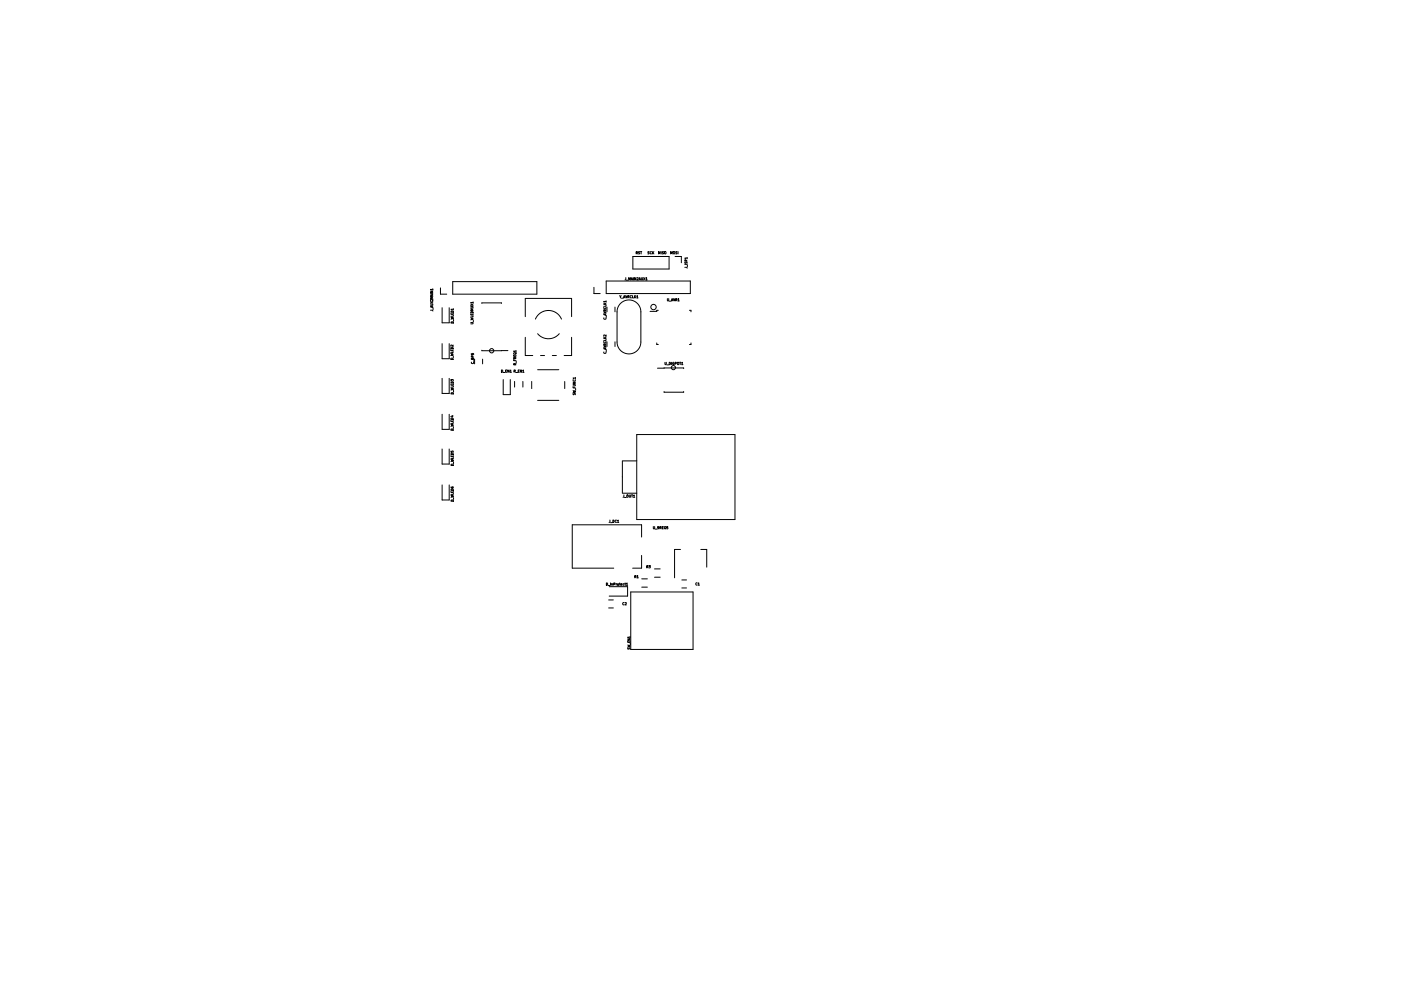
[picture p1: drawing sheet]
<svg xmlns="http://www.w3.org/2000/svg" width="297mm" height="210mm" viewBox="0 0 297 210" stroke-linecap="round" stroke-linejoin="round" font-family="sans-serif">
<g fill="none" stroke="#000" stroke-width=".21">
<path d="M96 59.8h17.8v2.6h-17.8zM128.5 59.6h17.9v2.7h-17.9zM132.7 58.9v.4l-.2 .1M132.8 59.5h.4M133.3 59.4v-.5l.2 .4 .1-.4v.5M133.8 59.4l.2-.5 .1 .5M133.9 59.3h.2M134.2 54.4h7.7v2.7h-7.7zM134.3 58.9v.5M134.8 58.9v.5l-.3-.5v.5M134.9 53.6h.2v-.2h-.2v.5M135 53.6l.2 .3"/>
<path d="M135 59h.3l-.3 .4h.3M135.5 59.4l.1-.5 .2 .5M135.5 59.3h.3M135.6 53.4h-.2l.2 .4-.2 .1M135.8 53.4h.3M135.9 53.4v.5M136 58.9l.1 .5 .2-.1v-.4M136.4 58.9l.4 .5M136.8 58.9l-.4 .5M136.9 59l.2-.1v.5M136.9 59.4h.3M137.6 53.4h-.2l.2 .4-.2 .1"/>
<path d="M138.1 53.4a.23 .23 0 0 0-.3 .2 .23 .23 0 0 0 .3 .2M138.4 53.4v.5M138.4 53.6l.2 .3M138.6 53.4l-.2 .3M139.6 53.9v-.5l.2 .3 .1-.3v.5M140.2 53.4v.5M140.7 53.4h-.3l.3 .4-.3 .1M142.2 53.9v-.5l.2 .3 .1-.3v.5M143.1 54.4h1.4v1.3M143.5 53.4h-.2l.2 .4-.2 .1M143.8 53.4v.5M145.2 56.7h.4l.1 .2"/>
<path d="M145.2 56.1h.5M145.2 55.6l.1 .3 .3-.3 .1 .3M145.4 55.4v-.3h-.2v.3h.5M145.7 54.8h-.5l.1 .1M145.7 54.6v.3M145.7 56.2v.4M91.3 65.8h.4l.1 .2M91.3 64.5l.5 .1-.1 .2h-.4M91.3 61.8h.5l-.5 .2h.5M91.3 62.3h.5M91.3 64l.5 .3M91.6 62.5v.2"/>
<path d="M91.6 65v.2M91.8 64.9l-.5 .2 .5 .2M91.8 63.5v.3l-.4-.3-.1 .3M91.8 63h-.5l.3 .1-.3 .2h.5M91.8 62.5l-.5 .1 .5 .2M91.8 61.4h-.5l.1 .1M91.8 64l-.5 .3M91.8 61.3v.2M91.8 65.3v.4M93.4 61.1v1.3h1.3M93.7 65.3v3.2h1.5v-3.2M93.7 72.9v3.2h1.5v-3.2"/>
<path d="M95.6 75l.5 .1-.4 .1 .4 .1-.5 .1M95.6 74.2v.2h.5v-.2M95.6 76.1v-.1a.26 .26 0 0 1 .3 0 .26 .26 0 0 1 .2 .3h-.5zM95.6 67.3l.5 .1-.3 .1 .3 .1-.5 .1M95.6 66.5v.2h.5v-.2M95.6 73.7a.26 .26 0 0 1 .3 0 .26 .26 0 0 1 .2 .3h-.5zM95.6 68.4l.1-.1a.26 .26 0 0 1 .3 0 .26 .26 0 0 1 .1 .2h-.5zM95.7 66a.26 .26 0 0 1 .3 0 .26 .26 0 0 1 .1 .2h-.5zM95.8 74.2v.2M95.8 66.5v.2M96.1 74.6v.2h-.5M96.1 73.2v.3l-.4-.3-.1 .3"/>
<path d="M96.1 75.5v.4M96.1 66.9v.2h-.5M96.1 65.6h-.5l.2 .2M96.1 65.5v.3M96.2 67.8v.4M99.8 68.4l.5 .1-.1 .2h-.4M99.8 67.4l.5 .1-.4 .1 .4 .1-.5 .2M99.8 66.6v.2h.5v-.2M99.8 65l.5 .1-.1 .2h-.4M99.8 64.5l.5 .3M99.8 66.2l.1-.1a.26 .26 0 0 1 .3 0 .26 .26 0 0 1 .1 .3h-.5zM99.9 75v.2l.3 .1-.1-.3h.3v.3"/>
<path d="M100 76.8v.1a.23 .23 0 0 0 .2 .3 .23 .23 0 0 0 .2-.4M100 66.7v.1M100.2 76.1l.1-.1 .1 .1v.1h-.5l.1-.2h.1l.1 .2M100.2 75.7v-.2h-.2l-.1 .2h.5M100.3 67v.2h-.5M100.3 65.5h-.5l.4 .2-.4 .2h.5M100.3 64.2h-.5l.1 .1M100.3 64.5l-.5 .3M100.3 64v.3M100.3 67.9v.4M100.5 76.4v.3M100.6 76.2v1"/>
<path d="M102.2 64.4h4.1M102.2 74.3l5.5 .1M102.3 76.2v1M106.3 78.5a.25 .25 0 0 1 .3 .2 .25 .25 0 0 1-.3 .3zM106.7 79h.4M107.2 78.7h.2M107.4 78.5h-.2v.5h.2M107.9 78.5v.5l-.2-.5v.5M108.2 78.6l.1-.1v.5M108.2 79h.2M108.9 76.3v.2h.5M108.9 75.4v.2h.5v-.2"/>
<path d="M109 78.7h.2v-.2h-.2v.5M109.1 78.7l.2 .3M109.1 75.4v.2M109.1 76.4v.1M109.2 77.4l-.1-.2-.2-.1v.3h.5M109.2 76.1l-.1-.2-.2-.1v.3h.5M109.4 79h.3M109.4 74.5h-.5l.1 .1M109.4 77.1l-.2 .2M109.4 75.8l-.2 .2M109.4 74.4v.2M109.4 74.8l-.1 .3"/>
<path d="M109.4 76.6v.4M109.9 78.7h.1M110.1 78.5h-.2v.5h.2M110.6 78.5v.5l-.3-.5v.5M110.8 78.6l.2-.1v.5M110.8 79h.3M111.4 67.2v-3.9h9.8v3.9M111.4 71.6v3.8h1.6M114 78.4h4.5M114 70.8a3 3 0 0 0 4.6 0M114.6 75.4h.9M117.1 75.4h.9"/>
<path d="M119 67.7a3 3 0 0 0-2.7-1.8 3 3 0 0 0-2.8 1.8M121.2 71.6v3.8h-1.6M125.9 61v1.3h1.4M128 66.1l.5 .2-.5 .2M128 73.4l.5 .2-.5 .1M128 64.6h.5M128 64.3l.3 .3M128 71.8h.5M128 71.5l.3 .3M128 67.4v.1a.23 .23 0 0 0 .3 .2 .23 .23 0 0 0 .1-.3M128 65.2a.23 .23 0 0 0 .3 .3 .23 .23 0 0 0 .1-.3M128 74.7a.23 .23 0 0 0 .3 .3 .23 .23 0 0 0 .1-.3"/>
<path d="M128 72.4v.1a.23 .23 0 0 0 .3 .2 .23 .23 0 0 0 .1-.3M128.3 66l-.1-.3h-.2v.3h.5M128.3 73.2l-.1-.2h-.2v.2h.5M128.4 66.6v.3M128.4 73.9v.2M128.5 66.6l-.5 .1 .5 .2M128.5 64.7v.3h-.5M128.5 64h-.5l.1 .1M128.5 73.8l-.5 .2 .5 .2M128.5 72v.2h-.5M128.5 71.1v.3l-.4-.3-.1 .2M128.5 65.7l-.2 .2"/>
<path d="M128.5 64.3l-.3 .2M128.5 63.8v.3M128.5 72.9l-.2 .2M128.5 71.5l-.3 .2M128.5 67v.3M128.5 74.2v.4M128.7 65.2v1M128.7 72.5v1M130.4 65.2v1M130.4 72.5v1M131.4 62.7l.1 .3 .2-.3M131.5 63v.2"/>
<path d="M131.6 64.4a2.52 2.52 0 0 1 2.7-.6 2.52 2.52 0 0 1 1.6 2.4v6.4a2.53 2.53 0 0 1-2.6 2.5 2.53 2.53 0 0 1-2.5-2.5v-6.7l.3-.8zM131.8 63.3h.3M132.2 63.2l.2-.5 .1 .5M132.2 63.1h.3M132.6 62.7l.2 .5 .1-.5M133.1 63h.2l.1-.2-.3-.1v.5M133.2 63l.2 .2M133.9 62.8v-.1a.23 .23 0 0 0-.3 .3 .23 .23 0 0 0 .3 .2M134.1 62.7v.5h.2M134.5 62.7v.5M134.6 62.9l.2 .3M134.8 62.7l-.3 .3"/>
<path d="M135 62.9l.1-.2v.5M135 63.2h.3M139.2 72.8v.3h.4M139.4 78.1h5.5v.1M139.6 65.8h-.4v.3h-1.4M141 76.9l.1 .5 .2-.1v-.4M141.4 77.4h.4M141.5 63.3l.1 .5h.2v-.5M141.9 76.9a.25 .25 0 0 1 .3 .2 .25 .25 0 0 1-.3 .3zM141.9 63.9h.4M142.3 63.8l.2-.5 .2 .5M142.4 63.7h.2"/>
<path d="M142.4 76.9v.5M142.8 63.3l.1 .5 .2-.5M142.9 76.9a.23 .23 0 0 0-.3 .2 .23 .23 0 0 0 .3 .2l-.1-.1M143.1 77.1h.3v-.2h-.3v.5M143.3 63.6h.2v-.2l-.2-.1v.5M143.4 63.6l.1 .2M143.7 63.5l.2-.2v.5M143.7 63.8h.3M144.1 76.9h.3M144.2 76.9v.5M144.5 77l.1-.1v.5M144.5 77.4h.3"/>
<path d="M146.2 65.8h.3v.4M146.5 72.8v.3h-.3M93.7 80.3v3.2h1.5v-3.2M93.7 87.9v3.2h1.5v-3.2M93.7 95.3v3.2h1.5v-3.2M95.6 90l.5 .1-.4 .1 .4 .1-.5 .1M95.6 89.2v.2h.5v-.2M95.6 91.1l.1-.1a.26 .26 0 0 1 .3 0 .26 .26 0 0 1 .1 .3h-.5zM95.6 97.5l.5 .1-.3 .1 .3 .1-.5 .1M95.6 96.7v.2h.5v-.2M95.6 95.7v.2l.2 .1v-.3h.3v.3M95.6 82.3l.5 .1-.3 .1 .3 .1-.5 .2"/>
<path d="M95.6 81.5v.2h.5v-.2M95.6 80.8v-.3l.2 .2 .3-.2v.3M95.6 98.6l.1-.1a.26 .26 0 0 1 .3 0 .26 .26 0 0 1 .1 .2h-.5zM95.6 83.4l.1-.1a.26 .26 0 0 1 .3 0 .26 .26 0 0 1 .1 .3h-.5zM95.7 88.7a.26 .26 0 0 1 .3 0 .26 .26 0 0 1 .1 .3h-.5zM95.7 96.2a.26 .26 0 0 1 .3 0 .26 .26 0 0 1 .1 .2h-.5zM95.7 81a.26 .26 0 0 1 .3 0 .26 .26 0 0 1 .1 .3h-.5zM95.8 88.3h.3M95.8 89.3v.1M95.8 81.6v.1M95.8 96.7v.2M95.9 88.2v.3l-.3-.1"/>
<path d="M96.1 89.6v.2h-.5M96.1 97.1v.2h-.5M96.1 81.9v.2h-.5M96.1 90.5v.4M96.2 82.8v.4M96.2 98v.4M106.7 80.5v3.2h1.5v-3.2M109.1 80.9v1.2M110.9 80.9v1.2M112.7 80.9v1.5M114 84.9h4.5M119.7 80.9v1.5"/>
<path d="M121.5 82.9l.5 .1-.4 .1 .4 .1-.5 .1M121.5 82.1v.2h.5M121.5 81.6l.5 .1-.1 .2h-.4M121.5 81.1h.5l-.5 .2h.5M121.5 83.5v.2l.4-.2 .1 .3M121.5 80.5v.1a.23 .23 0 0 0 .2 .3 .23 .23 0 0 0 .2-.4M121.7 82.1v.2M122 80.2h-.5l.1 .1M122 80.1v.2M122 82.4v.4M132 97.8v6.8M132 97.8h3"/>
<path d="M140.8 83.1v.1h4.1v-.1M93.7 102.9v3.2h1.5v-3.2M95.6 105.1l.5 .1-.3 .1 .3 .1-.5 .1M95.6 104.2v.3h.5v-.3M95.6 103.3l.1 .2 .3 .1 .1-.3h-.3l.1 .3M95.6 106.2l.1-.1a.26 .26 0 0 1 .3 0 .26 .26 0 0 1 .1 .2h-.5zM95.7 103.8a.26 .26 0 0 1 .3 0 .26 .26 0 0 1 .1 .2h-.5zM95.8 104.3v.2M96.1 104.7v.2h-.5M96.2 105.6v.4M129.3 110.3v.5h-.2M129.4 110.9h.4"/>
<path d="M129.9 110.3a.25 .25 0 0 1 .3 .3 .25 .25 0 0 1-.3 .2zM130.7 110.4a.23 .23 0 0 0-.3 .2 .23 .23 0 0 0 .3 .2M130.9 110.5l.2-.2v.5M130.9 110.8h.3M132 104.6h3M132.3 105v.4l-.2 .1M132.4 105.6h.4M133.4 105l.1 .5 .2-.1v-.4M133.9 105h.3M134 105v.5M134.3 105.1l.1-.1v.5M134.3 105.5h.3"/>
<path d="M135 110.2v-18h20.8v18M135 110.2h20.8M136 113.9v-2.6h-14.7v9.2h8.8M136 117.8v2.7h-1.9M137.6 120h.3l-.2 .2 .2 .2h-.3M138.5 111.7l.1 .5 .2-.1v-.4M138.9 112.3h.4M139.7 111.9l-.3 .1v-.2h.3v.3l-.3 .1M139.9 112l.2-.1 .1-.1-.3-.1v.5M140 112l.2 .2M140.4 111.9h.2M140.6 111.7h-.2v.5h.2"/>
<path d="M141.1 111.7a.23 .23 0 0 0-.3 .3 .23 .23 0 0 0 .3 .2l-.1-.2M141.6 111.7h-.2l-.1 .2h.3v.3h-.3M144.3 116.6h-1.3v6M148.6 116.6h1.2v3.7M128.6 123.7a.25 .25 0 0 1 .2 .2 .25 .25 0 0 1-.2 .3zM128.9 124.2h.4M129 127.3h1M129 129h1M129.2 124.5h3.9v2h-3.9M129.4 123.7v.5M129.7 123.9h.2v.3M129.7 123.8v.4"/>
<path d="M130.1 123.9h.3v-.2h-.3v.5M130.6 123.8v.4M130.8 123.8l-.2 .1M131 123.9h.2l-.1 .3-.2-.1zM131.3 123.8h.2M131.4 123.7l.1 .5M131.7 124l.2-.1h-.2v.2h.2M132.3 123.9h-.2v.2h.2M132.3 127.9a.23 .23 0 0 0-.3 .2 .23 .23 0 0 0 .3 .2M132.5 123.8h.2M132.5 127.9l.3 .1-.3 .3h.3M132.5 123.7l.2 .5"/>
<path d="M132.8 123.8l.1-.1v.5M132.8 124.2h.3M133.1 136.9l.5 .1-.4 .1 .4 .1-.5 .1M133.1 136v.3h.5v-.3M133.1 135.5h.5l-.5 .3h.5M133.1 137.5v.2l.4-.2 .1 .2M133.3 136.1v.2M133.6 135.2h-.5l.1 .1M133.6 135v.3M133.6 136.4v.4M133.7 125.6h13.2v12.2h-13.2zM134.6 122.4l.2-.1v-.2h-.2v.5"/>
<path d="M134.7 122.4l.2 .2M135.1 122.2l.1-.1v.5M135.1 122.6h.2M136.1 124.6h1.2M136.1 122.8h1.2M137.1 120.3l.3-.1v-.2h-.3v.5M137.2 120.3l.2 .2M138.8 120.7h1.2M138.8 122.5h1.2M144.6 123h1M144.6 124.7h1M147.8 123.7a.23 .23 0 0 0-.3 .2 .23 .23 0 0 0 .3 .2"/>
<path d="M148 123.8l.2-.2v.5M148 124.1h.3"/>
<circle cx="141" cy="53.6" r=".24"/>
<circle cx="142.8" cy="53.6" r=".24"/>
<circle cx="104.2" cy="74.4" r=".46"/>
<circle cx="109.2" cy="75" r=".24"/>
<circle cx="138.6" cy="65.1" r=".57"/>
<circle cx="142.8" cy="78" r=".44"/>
<circle cx="143.7" cy="77.1" r=".24"/>
<circle cx="133" cy="105.2" r=".24"/>
</g>
</svg>
